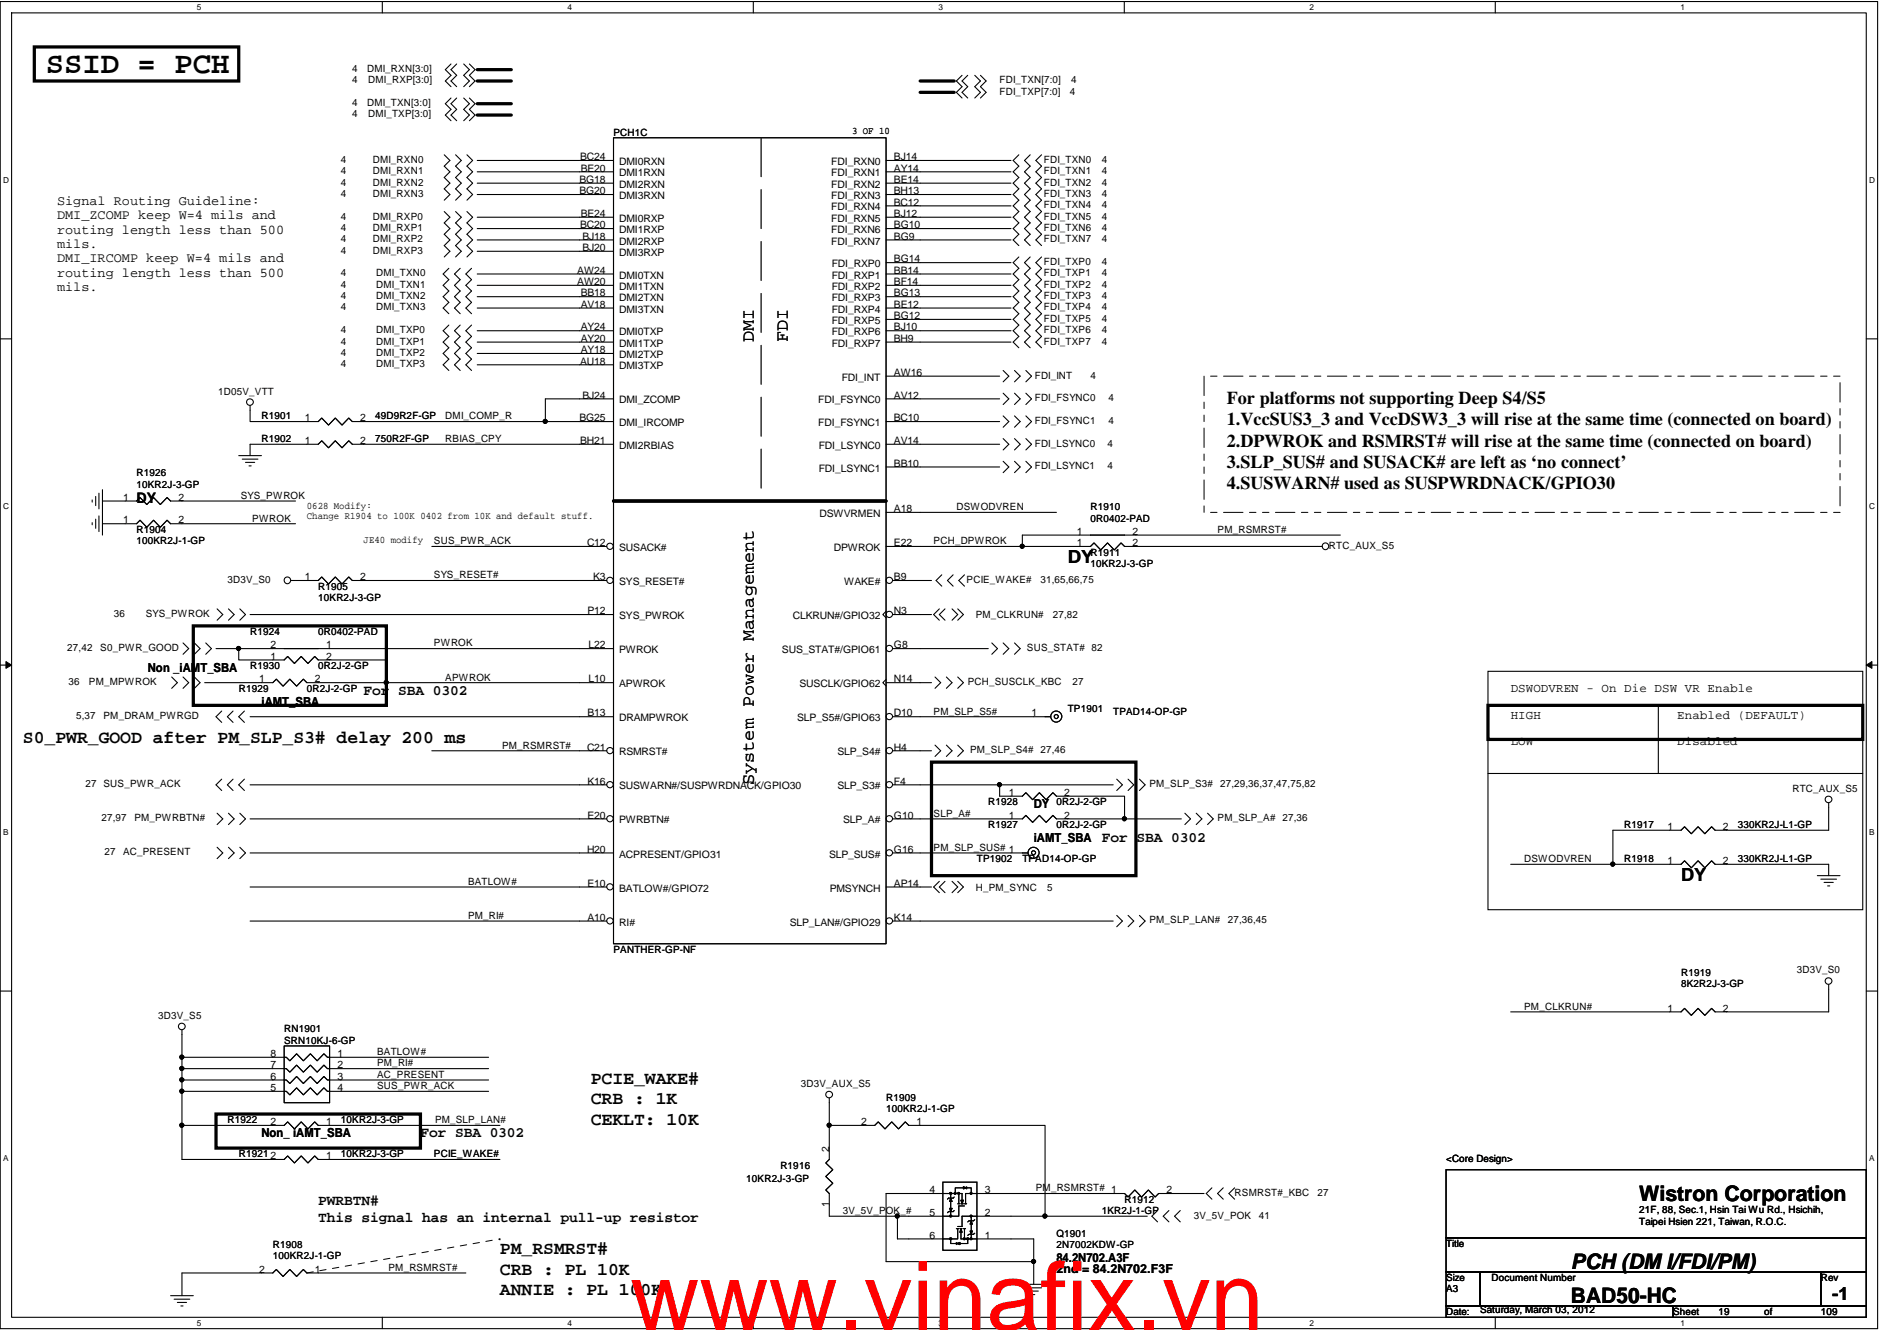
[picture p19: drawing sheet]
<svg xmlns="http://www.w3.org/2000/svg" width="278mm" height="196mm" viewBox="0 0 278 196" stroke-linecap="round" stroke-linejoin="round" font-family="sans-serif">
<defs><g id="words">
<text font-size="14.1" fill="#f00" x="92.8" y="196">www.vinafix.vn</text>
<text font-size="4.5" x="6.7" y="10.7">SSID = PCH</text>
<g font-size="3.1">
<text x="241.4" y="176.9">Wistron Corporation</text>
<text x="231.3" y="192">BAD50-HC</text>
<text x="231.3" y="186.9">PCH (DM I/FDI/PM)</text>
</g>
<g font-size="2.7">
<text x="111" y="50.4" transform="rotate(-90 111 50.4)">DMI</text>
<text x="116" y="50.4" transform="rotate(-90 116 50.4)">FDI</text>
<text x="180.7" y="59.5">For platforms not supporting Deep S4/S5</text>
<text x="180.7" y="62.7">1.VccSUS3_3 and VccDSW3_3 will rise at the same time (connected on board)</text>
<text x="180.7" y="65.8">2.DPWROK and RSMRST# will rise at the same time (connected on board)</text>
<text x="180.7" y="69">3.SLP_SUS# and SUSACK# are left as ‘no connect’</text>
<text x="180.7" y="72.1">4.SUSWARN# used as SUSPWRDNACK/GPIO30</text>
<text x="157.2" y="83">DY</text>
<text x="3.4" y="109.5">S0_PWR_GOOD after PM_SLP_S3# delay 200 ms</text>
<text x="111" y="115.6" transform="rotate(-90 111 115.6)">System Power Management</text>
<text x="247.6" y="129.8">DY</text>
<text x="87" y="159.7">PCIE_WAKE#</text>
<text x="87" y="162.7">CRB : 1K</text>
<text x="87" y="165.7">CEKLT: 10K</text>
<text x="73.6" y="184.7">PM_RSMRST#</text>
<text x="73.6" y="187.8">CRB : PL 10K</text>
<text x="73.6" y="190.8">ANNIE : PL 100K</text>
<text x="269.8" y="191.5">-1</text>
</g>
<g font-size="2.2">
<text x="20.1" y="74.1">DY</text>
<text x="53.6" y="102.3">For SBA 0302</text>
<text x="162.3" y="124.1">For SBA 0302</text>
<text x="61.9" y="167.5">For SBA 0302</text>
<text x="46.9" y="177.6">PWRBTN#</text>
<text x="46.9" y="180">This signal has an internal pull-up resistor</text>
</g>
<g font-size="2">
<text x="8.4" y="30.2">Signal Routing Guideline:</text>
<text x="8.4" y="32.3">DMI_ZCOMP keep W=4 mils and</text>
<text x="8.4" y="34.4">routing length less than 500</text>
<text x="8.4" y="36.5">mils.</text>
<text x="8.4" y="38.7">DMI_IRCOMP keep W=4 mils and</text>
<text x="8.4" y="40.8">routing length less than 500</text>
<text x="8.4" y="42.9">mils.</text>
</g>
<g font-size="1.8">
<text x="21.8" y="98.9">Non _iAMT_SBA</text>
<text x="38.5" y="104">iAMT_SBA</text>
<text x="222.5" y="102">DSWODVREN - On Die DSW VR Enable</text>
<text x="222.5" y="105.9">HIGH</text>
<text x="247" y="105.9">Enabled (DEFAULT)</text>
<text x="222.5" y="109.8">LOW</text>
<text x="247" y="109.8">Disabled</text>
<text x="152.2" y="119">DY</text>
<text x="152.2" y="124">iAMT_SBA</text>
<text x="38.5" y="167.5">Non_ iAMT_SBA</text>
<text x="155.6" y="185.9">84.2N702.A3F</text>
<text x="155.6" y="187.6">2nd = 84.2N702.F3F</text>
</g>
<g font-size="1.5">
<text x="51.9" y="10.6">4</text>
<text x="54.1" y="10.6">DMI_RXN[3:0]</text>
<text x="51.9" y="12.3">4</text>
<text x="51.9" y="17.3">4</text>
<text x="51.9" y="15.6">4</text>
<text x="54.1" y="15.6">DMI_TXN[3:0]</text>
<text x="54.2" y="12.3">DMI_RXP[3:0]</text>
<text x="54.2" y="17.3">DMI_TXP[3:0]</text>
<text x="147.2" y="14">FDI_TXP[7:0]</text>
<text x="147.2" y="12.3">FDI_TXN[7:0]</text>
<text x="157.6" y="14">4</text>
<text x="157.8" y="12.3">4</text>
<text x="50.2" y="24">4</text>
<text x="54.9" y="24">DMI_RXN0</text>
<text x="85.4" y="23.6">BC24</text>
<text x="90.3" y="20">PCH1C</text>
<text x="125.5" y="19.8">3 OF 10</text>
<text x="131.6" y="23.6">BJ14</text>
<text x="153.7" y="24">FDI_TXN0</text>
<text x="162.3" y="24">4</text>
<text x="50.2" y="29">4</text>
<text x="50.2" y="27.3">4</text>
<text x="50.2" y="25.7">4</text>
<text x="54.9" y="29">DMI_RXN3</text>
<text x="54.9" y="27.3">DMI_RXN2</text>
<text x="54.9" y="25.7">DMI_RXN1</text>
<text x="85.3" y="26.9">BG18</text>
<text x="85.3" y="28.6">BG20</text>
<text x="85.5" y="25.3">BE20</text>
<text x="91.2" y="24.3">DMI0RXN</text>
<text x="91.2" y="26">DMI1RXN</text>
<text x="91.2" y="27.7">DMI2RXN</text>
<text x="91.2" y="29.3">DMI3RXN</text>
<text x="122.4" y="24.3">FDI_RXN0</text>
<text x="122.4" y="26">FDI_RXN1</text>
<text x="122.4" y="27.7">FDI_RXN2</text>
<text x="122.4" y="29.3">FDI_RXN3</text>
<text x="131.6" y="25.3">AY14</text>
<text x="131.6" y="26.9">BE14</text>
<text x="131.6" y="28.6">BH13</text>
<text x="153.7" y="27.3">FDI_TXN2</text>
<text x="153.7" y="29">FDI_TXN3</text>
<text x="153.7" y="25.7">FDI_TXN1</text>
<text x="162.3" y="27.3">4</text>
<text x="162.3" y="29">4</text>
<text x="162.3" y="25.7">4</text>
<text x="50.2" y="32.4">4</text>
<text x="50.2" y="35.7">4</text>
<text x="50.2" y="34">4</text>
<text x="54.9" y="32.4">DMI_RXP0</text>
<text x="54.9" y="35.7">DMI_RXP2</text>
<text x="54.9" y="34">DMI_RXP1</text>
<text x="85.4" y="33.6">BC20</text>
<text x="85.5" y="32">BE24</text>
<text x="85.8" y="35.3">BJ18</text>
<text x="91.2" y="32.7">DMI0RXP</text>
<text x="91.2" y="34.4">DMI1RXP</text>
<text x="122.4" y="31">FDI_RXN4</text>
<text x="122.4" y="32.7">FDI_RXN5</text>
<text x="122.4" y="34.4">FDI_RXN6</text>
<text x="131.6" y="30.3">BC12</text>
<text x="131.6" y="32">BJ12</text>
<text x="131.6" y="33.6">BG10</text>
<text x="131.6" y="35.3">BG9</text>
<text x="153.7" y="34">FDI_TXN6</text>
<text x="153.7" y="30.7">FDI_TXN4</text>
<text x="153.7" y="35.7">FDI_TXN7</text>
<text x="153.7" y="32.4">FDI_TXN5</text>
<text x="162.3" y="34">4</text>
<text x="162.3" y="30.7">4</text>
<text x="162.3" y="35.7">4</text>
<text x="162.3" y="32.4">4</text>
<text x="50.2" y="37.4">4</text>
<text x="50.2" y="40.7">4</text>
<text x="54.9" y="37.4">DMI_RXP3</text>
<text x="55.4" y="40.7">DMI_TXN0</text>
<text x="85" y="40.3">AW24</text>
<text x="85" y="42">AW20</text>
<text x="85.8" y="37">BJ20</text>
<text x="91.2" y="36">DMI2RXP</text>
<text x="91.2" y="37.7">DMI3RXP</text>
<text x="91.2" y="41">DMI0TXN</text>
<text x="122.4" y="36">FDI_RXN7</text>
<text x="122.5" y="39.4">FDI_RXP0</text>
<text x="122.5" y="41">FDI_RXP1</text>
<text x="131.6" y="38.7">BG14</text>
<text x="131.6" y="40.3">BB14</text>
<text x="131.6" y="42">BF14</text>
<text x="153.7" y="39.1">FDI_TXP0</text>
<text x="153.7" y="40.7">FDI_TXP1</text>
<text x="162.3" y="39.1">4</text>
<text x="162.3" y="40.7">4</text>
<text x="50.2" y="42.4">4</text>
<text x="50.2" y="45.7">4</text>
<text x="50.2" y="44.1">4</text>
<text x="55.4" y="42.4">DMI_TXN1</text>
<text x="55.4" y="45.7">DMI_TXN3</text>
<text x="55.4" y="44.1">DMI_TXN2</text>
<text x="85.5" y="43.7">BB18</text>
<text x="85.5" y="45.3">AV18</text>
<text x="91.2" y="42.7">DMI1TXN</text>
<text x="91.2" y="44.4">DMI2TXN</text>
<text x="91.2" y="46.1">DMI3TXN</text>
<text x="122.5" y="42.7">FDI_RXP2</text>
<text x="122.5" y="44.4">FDI_RXP3</text>
<text x="122.5" y="46.1">FDI_RXP4</text>
<text x="122.5" y="47.7">FDI_RXP5</text>
<text x="131.6" y="43.7">BG13</text>
<text x="131.6" y="45.3">BE12</text>
<text x="131.6" y="47">BG12</text>
<text x="153.7" y="45.7">FDI_TXP4</text>
<text x="153.7" y="47.4">FDI_TXP5</text>
<text x="153.7" y="42.4">FDI_TXP2</text>
<text x="153.7" y="44.1">FDI_TXP3</text>
<text x="162.3" y="45.7">4</text>
<text x="162.3" y="47.4">4</text>
<text x="162.3" y="42.4">4</text>
<text x="162.3" y="44.1">4</text>
<text x="50.2" y="49.1">4</text>
<text x="50.2" y="52.4">4</text>
<text x="50.2" y="50.8">4</text>
<text x="55.4" y="49.1">DMI_TXP0</text>
<text x="55.4" y="52.4">DMI_TXP2</text>
<text x="55.4" y="50.8">DMI_TXP1</text>
<text x="85.4" y="53.7">AU18</text>
<text x="85.5" y="48.7">AY24</text>
<text x="85.5" y="50.4">AY20</text>
<text x="85.5" y="52">AY18</text>
<text x="91.2" y="49.4">DMI0TXP</text>
<text x="91.2" y="51.1">DMI1TXP</text>
<text x="91.2" y="52.7">DMI2TXP</text>
<text x="122.5" y="49.4">FDI_RXP6</text>
<text x="122.5" y="51.1">FDI_RXP7</text>
<text x="131.6" y="48.7">BJ10</text>
<text x="131.6" y="50.4">BH9</text>
<text x="153.7" y="49.1">FDI_TXP6</text>
<text x="153.7" y="50.8">FDI_TXP7</text>
<text x="162.3" y="49.1">4</text>
<text x="162.3" y="50.8">4</text>
<text x="32.1" y="58.1">1D05V_VTT</text>
<text x="50.2" y="54.1">4</text>
<text x="55.4" y="54.1">DMI_TXP3</text>
<text x="85.8" y="58.7">BJ24</text>
<text x="91.2" y="54.4">DMI3TXP</text>
<text x="91.2" y="59.4">DMI_ZCOMP</text>
<text x="120.5" y="59.4">FDI_FSYNC0</text>
<text x="124" y="56.1">FDI_INT</text>
<text x="131.6" y="58.7">AV12</text>
<text x="131.6" y="55.4">AW16</text>
<text x="152.4" y="55.8">FDI_INT</text>
<text x="152.4" y="59.1">FDI_FSYNC0</text>
<text x="160.6" y="55.8">4</text>
<text x="163.3" y="59.1">4</text>
<text x="38.5" y="61.8">R1901</text>
<text x="38.5" y="65.1">R1902</text>
<text x="44.9" y="62.1">1</text>
<text x="44.9" y="65.4">1</text>
<text x="53" y="62.1">2</text>
<text x="53" y="65.4">2</text>
<text x="55.2" y="61.8">49D9R2F-GP</text>
<text x="55.2" y="65.1">750R2F-GP</text>
<text x="65.6" y="65.1">RBIAS_CPY</text>
<text x="65.6" y="61.8">DMI_COMP_R</text>
<text x="85.3" y="62.1">BG25</text>
<text x="85.4" y="65.4">BH21</text>
<text x="91.2" y="62.8">DMI_IRCOMP</text>
<text x="120.5" y="62.8">FDI_FSYNC1</text>
<text x="131.6" y="62.1">BC10</text>
<text x="131.6" y="65.4">AV14</text>
<text x="152.4" y="65.8">FDI_LSYNC0</text>
<text x="152.4" y="62.5">FDI_FSYNC1</text>
<text x="163.1" y="65.8">4</text>
<text x="163.3" y="62.5">4</text>
<text x="20.1" y="70.1">R1926</text>
<text x="20.1" y="71.8">10KR2J-3-GP</text>
<text x="91.2" y="66.1">DMI2RBIAS</text>
<text x="120.6" y="66.1">FDI_LSYNC0</text>
<text x="120.6" y="69.5">FDI_LSYNC1</text>
<text x="131.6" y="68.8">BB10</text>
<text x="152.4" y="69.2">FDI_LSYNC1</text>
<text x="163.1" y="69.2">4</text>
<text x="18.1" y="73.8">1</text>
<text x="18.1" y="77.1">1</text>
<text x="26.3" y="73.8">2</text>
<text x="26.3" y="77.1">2</text>
<text x="35.5" y="73.5">SYS_PWROK</text>
<text x="37.1" y="76.8">PWROK</text>
<text x="45.2" y="75">0628 Modify:</text>
<text x="45.2" y="76.5">Change R1904 to 100K 0402 from 10K and default stuff.</text>
<text x="120.7" y="76.2">DSWVRMEN</text>
<text x="131.6" y="75.4">A18</text>
<text x="140.8" y="75.2">DSWODVREN</text>
<text x="160.6" y="75.2">R1910</text>
<text x="160.6" y="76.8">0R0402-PAD</text>
<text x="20.1" y="78.5">R1904</text>
<text x="20.1" y="80.2">100KR2J-1-GP</text>
<text x="53.6" y="80">JE40 modify</text>
<text x="63.9" y="80.2">SUS_PWR_ACK</text>
<text x="86.4" y="80.5">C12</text>
<text x="91.2" y="81.2">SUSACK#</text>
<text x="122.8" y="81.2">DPWROK</text>
<text x="131.6" y="80.5">E22</text>
<text x="137.5" y="80.2">PCH_DPWROK</text>
<text x="158.6" y="78.8">1</text>
<text x="158.6" y="80.5">1</text>
<text x="160.6" y="81.9">R1911</text>
<text x="160.6" y="83.5">10KR2J-3-GP</text>
<text x="166.8" y="78.8">2</text>
<text x="166.8" y="80.5">2</text>
<text x="179.3" y="78.5">PM_RSMRST#</text>
<text x="195.7" y="80.9">RTC_AUX_S5</text>
<text x="33.5" y="85.9">3D3V_S0</text>
<text x="44.9" y="85.5">1</text>
<text x="46.9" y="86.9">R1905</text>
<text x="46.9" y="88.5">10KR2J-3-GP</text>
<text x="53" y="85.5">2</text>
<text x="63.9" y="85.2">SYS_RESET#</text>
<text x="87.4" y="85.5">K3</text>
<text x="91.2" y="86.2">SYS_RESET#</text>
<text x="124.3" y="86.2">WAKE#</text>
<text x="131.6" y="85.5">B9</text>
<text x="142.4" y="85.9">PCIE_WAKE#</text>
<text x="153.2" y="85.9">31,65,66,75</text>
<text x="9.9" y="95.9">27,42</text>
<text x="14.8" y="95.9">S0_PWR_GOOD</text>
<text x="16.8" y="90.9">36</text>
<text x="21.5" y="90.9">SYS_PWROK</text>
<text x="36.8" y="93.6">R1924</text>
<text x="39.9" y="95.5">2</text>
<text x="46.9" y="93.6">0R0402-PAD</text>
<text x="48" y="95.5">1</text>
<text x="63.9" y="95.2">PWROK</text>
<text x="86.5" y="90.5">P12</text>
<text x="86.7" y="95.5">L22</text>
<text x="91.2" y="91.2">SYS_PWROK</text>
<text x="116.7" y="91.2">CLKRUN#/GPIO32</text>
<text x="131.6" y="90.5">N3</text>
<text x="131.6" y="95.5">G8</text>
<text x="143.7" y="91.1">PM_CLKRUN#</text>
<text x="151.2" y="95.9">SUS_STAT# 82</text>
<text x="155.1" y="91.1">27,82</text>
<text x="10.1" y="100.9">36</text>
<text x="13.1" y="100.9">PM_MPWROK</text>
<text x="35.2" y="101.9">R1929</text>
<text x="36.8" y="98.6">R1930</text>
<text x="38.2" y="100.5">1</text>
<text x="39.9" y="97.2">1</text>
<text x="45.2" y="101.9">0R2J-2-GP</text>
<text x="46.3" y="100.5">2</text>
<text x="46.9" y="98.6">0R2J-2-GP</text>
<text x="48" y="97.2">2</text>
<text x="65.6" y="100.3">APWROK</text>
<text x="86.7" y="100.5">L10</text>
<text x="91.2" y="96.2">PWROK</text>
<text x="91.2" y="101.2">APWROK</text>
<text x="115.2" y="96.2">SUS_STAT#/GPIO61</text>
<text x="117.7" y="101.2">SUSCLK/GPIO62</text>
<text x="131.6" y="100.5">N14</text>
<text x="142.5" y="100.9">PCH_SUSCLK_KBC</text>
<text x="157.9" y="100.9">27</text>
<text x="11.2" y="105.9">5,37</text>
<text x="15.2" y="105.9">PM_DRAM_PWRGD</text>
<text x="86.5" y="105.5">B13</text>
<text x="91.2" y="106.3">DRAMPWROK</text>
<text x="117.4" y="106.3">SLP_S5#/GPIO63</text>
<text x="131.6" y="105.5">D10</text>
<text x="137.5" y="105.3">PM_SLP_S5#</text>
<text x="151.9" y="105.5">1</text>
<text x="157.2" y="105">TP1901</text>
<text x="163.9" y="105.3">TPAD14-OP-GP</text>
<text x="73.9" y="110.3">PM_RSMRST#</text>
<text x="86.4" y="110.6">C21</text>
<text x="91.2" y="111.3">RSMRST#</text>
<text x="123.3" y="111.3">SLP_S4#</text>
<text x="131.6" y="110.6">H4</text>
<text x="142.9" y="111">PM_SLP_S4# 27,46</text>
<text x="12.6" y="116">27 SUS_PWR_ACK</text>
<text x="86.5" y="115.6">K16</text>
<text x="91.2" y="116.3">SUSWARN#/SUSPWRDNACK/GPIO30</text>
<text x="123.3" y="116.3">SLP_S3#</text>
<text x="131.6" y="115.6">F4</text>
<text x="145.5" y="118.6">R1928</text>
<text x="148.6" y="117.3">1</text>
<text x="155.6" y="118.6">0R2J-2-GP</text>
<text x="156.7" y="117.3">2</text>
<text x="169.3" y="116">PM_SLP_S3# 27,29,36,37,47,75,82</text>
<text x="264" y="116.7">RTC_AUX_S5</text>
<text x="14.9" y="121">27,97</text>
<text x="19.8" y="121">PM_PWRBTN#</text>
<text x="86.4" y="125.6">H20</text>
<text x="86.5" y="120.6">E20</text>
<text x="91.2" y="121.3">PWRBTN#</text>
<text x="124.2" y="121.3">SLP_A#</text>
<text x="131.6" y="125.6">G16</text>
<text x="131.6" y="120.6">G10</text>
<text x="137.5" y="120.3">SLP_A#</text>
<text x="137.5" y="125.3">PM_SLP_SUS# 1</text>
<text x="145.5" y="122">R1927</text>
<text x="148.6" y="120.6">1</text>
<text x="155.6" y="122">0R2J-2-GP</text>
<text x="156.7" y="120.6">2</text>
<text x="179.3" y="121">PM_SLP_A# 27,36</text>
<text x="239.2" y="122">R1917</text>
<text x="245.6" y="122.3">1</text>
<text x="253.7" y="122.3">2</text>
<text x="255.9" y="122">330KR2J-L1-GP</text>
<text x="15.4" y="126">27</text>
<text x="18.1" y="126">AC_PRESENT</text>
<text x="68.9" y="130.4">BATLOW#</text>
<text x="86.5" y="130.6">E10</text>
<text x="91.2" y="126.3">ACPRESENT/GPIO31</text>
<text x="91.2" y="131.4">BATLOW#/GPIO72</text>
<text x="122.1" y="126.3">SLP_SUS#</text>
<text x="122.2" y="131.4">PMSYNCH</text>
<text x="131.6" y="130.6">AP14</text>
<text x="143.7" y="131.2">H_PM_SYNC</text>
<text x="143.9" y="127">TP1902</text>
<text x="150.6" y="127">TPAD14-OP-GP</text>
<text x="154.2" y="131.2">5</text>
<text x="224.5" y="127">DSWODVREN</text>
<text x="239.2" y="127">R1918</text>
<text x="245.6" y="127.3">1</text>
<text x="253.7" y="127.3">2</text>
<text x="255.9" y="127">330KR2J-L1-GP</text>
<text x="68.9" y="135.4">PM_RI#</text>
<text x="86.5" y="135.7">A10</text>
<text x="91.2" y="136.4">RI#</text>
<text x="116.3" y="136.4">SLP_LAN#/GPIO29</text>
<text x="131.6" y="135.7">K14</text>
<text x="169.3" y="136.1">PM_SLP_LAN#</text>
<text x="180.8" y="136.1">27,36,45</text>
<text x="90.3" y="140.4">PANTHER-GP-NF</text>
<text x="247.6" y="143.7">R1919</text>
<text x="264.6" y="143.4">3D3V_S0</text>
<text x="224.5" y="148.8">PM_CLKRUN#</text>
<text x="245.6" y="149">1</text>
<text x="247.6" y="145.4">8K2R2J-3-GP</text>
<text x="253.7" y="149">2</text>
<text x="23.3" y="150.1">3D3V_S5</text>
<text x="39.9" y="155.7">8</text>
<text x="41.8" y="152.1">RN1901</text>
<text x="41.8" y="153.8">SRN10KJ-6-GP</text>
<text x="49.7" y="155.7">1</text>
<text x="55.5" y="155.4">BATLOW#</text>
<text x="39.9" y="160.7">5</text>
<text x="39.9" y="159.1">6</text>
<text x="39.9" y="157.4">7</text>
<text x="49.7" y="157.4">2</text>
<text x="49.7" y="159.1">3</text>
<text x="49.7" y="160.7">4</text>
<text x="55.5" y="157.1">PM_RI#</text>
<text x="55.5" y="158.8">AC_PRESENT</text>
<text x="55.5" y="160.5">SUS_PWR_ACK</text>
<text x="117.9" y="160.1">3D3V_AUX_S5</text>
<text x="33.5" y="165.5">R1922</text>
<text x="39.9" y="165.8">2</text>
<text x="48" y="165.8">1</text>
<text x="50.2" y="165.5">10KR2J-3-GP</text>
<text x="64.1" y="165.5">PM_SLP_LAN#</text>
<text x="126.8" y="165.8">2</text>
<text x="130.5" y="162.1">R1909</text>
<text x="130.5" y="163.8">100KR2J-1-GP</text>
<text x="135" y="165.8">1</text>
<text x="35.2" y="170.5">R1921</text>
<text x="39.9" y="170.8">2</text>
<text x="48" y="170.8">1</text>
<text x="50.2" y="170.5">10KR2J-3-GP</text>
<text x="63.9" y="170.5">PCIE_WAKE#</text>
<text x="114.9" y="172.2">R1916</text>
<text x="122.1" y="169.7" transform="rotate(-90 122.1 169.7)">2</text>
<text x="213" y="171.2">&lt;Core Design&gt;</text>
<text x="109.9" y="174.2">10KR2J-3-GP</text>
<text x="122.1" y="177.8" transform="rotate(-90 122.1 177.8)">1</text>
<text x="124.1" y="178.9">3V_5V_POK_#</text>
<text x="136.9" y="175.8">4</text>
<text x="136.9" y="179.1">5</text>
<text x="145" y="179.1">2</text>
<text x="145" y="175.8">3</text>
<text x="152.5" y="175.5">PM_RSMRST# 1</text>
<text x="162.3" y="178.9">1KR2J-1-GP</text>
<text x="165.6" y="177.2">R1912</text>
<text x="171.8" y="175.8">2</text>
<text x="175.8" y="179.5">3V_5V_POK</text>
<text x="181.8" y="176.2">RSMRST#_KBC</text>
<text x="185.4" y="179.5">41</text>
<text x="194" y="176.2">27</text>
<text x="241.4" y="178.7">21F, 88, Sec.1, Hsin Tai Wu Rd., Hsichih,</text>
<text x="40.2" y="183.9">R1908</text>
<text x="40.2" y="185.5">100KR2J-1-GP</text>
<text x="136.9" y="182.5">6</text>
<text x="145" y="182.5">1</text>
<text x="155.6" y="182.2">Q1901</text>
<text x="155.6" y="183.9">2N7002KDW-GP</text>
<text x="213" y="183.7">Title</text>
<text x="241.4" y="180.4">Taipei Hsien 221, Taiwan, R.O.C.</text>
<text x="38.2" y="187.5">2</text>
<text x="46.3" y="187.5">1</text>
<text x="57.2" y="187.2">PM_RSMRST#</text>
<text x="213" y="188.7">Size</text>
<text x="213" y="190.4">A3</text>
<text x="219.6" y="188.7">Document Number</text>
<text x="268.1" y="188.7">Rev</text>
<text x="213" y="193.7">Date:</text>
<text x="218" y="193.4">Saturday, March 03, 2012</text>
<text x="246.4" y="193.7">Sheet</text>
<text x="253.1" y="193.7">19</text>
<text x="259.8" y="193.7">of</text>
<text x="268.1" y="193.7">109</text>
</g>
<g font-size="1.2">
<text x="29" y="1.5">5</text>
<text x="83.6" y="1.5">4</text>
<text x="138.2" y="1.5">3</text>
<text x="192.8" y="1.5">2</text>
<text x="247.5" y="1.5">1</text>
<text x=".5" y="27">D</text>
<text x="275.3" y="27">D</text>
<text x=".5" y="75">C</text>
<text x="275.3" y="75">C</text>
<text x=".5" y="123.1">B</text>
<text x="275.3" y="123.1">B</text>
<text x=".5" y="171.1">A</text>
<text x="275.3" y="171.1">A</text>
<text x="29" y="195.3">5</text>
<text x="83.6" y="195.3">4</text>
<text x="138.2" y="195.3">3</text>
<text x="192.8" y="195.3">2</text>
<text x="247.5" y="195.3">1</text>
</g>
</g></defs>
<path d="M0 .2h276.5v195.5h-276.5zM1.7 1.9h273.1v192.2h-273.1z" fill="none" stroke="#000" stroke-width=".16"/>
<g fill="#fff">
<path d="M29 .4h.6v1.3h-.6z"/>
<path d="M29 194.2h.6v1.3h-.6z"/>
</g>
<path d="M56.3 .2v1.7M56.3 194.1v1.6" fill="none" stroke="#000" stroke-width=".16"/>
<g fill="#fff">
<path d="M83.6 .4h.6v1.3h-.6z"/>
<path d="M83.6 194.2h.6v1.3h-.6z"/>
</g>
<path d="M110.9 .2v1.7M110.9 194.1v1.6" fill="none" stroke="#000" stroke-width=".16"/>
<g fill="#fff">
<path d="M138.2 .4h.6v1.3h-.6z"/>
<path d="M138.2 194.2h.6v1.3h-.6z"/>
</g>
<path d="M165.6 .2v1.7M165.6 194.1v1.6" fill="none" stroke="#000" stroke-width=".16"/>
<g fill="#fff">
<path d="M192.8 .4h.7v1.3h-.7z"/>
<path d="M192.8 194.2h.7v1.3h-.7z"/>
</g>
<path d="M220.2 .2v1.7M220.2 194.1v1.6" fill="none" stroke="#000" stroke-width=".16"/>
<g fill="#fff">
<path d="M247.5 .4h.6v1.3h-.6z"/>
<path d="M247.5 194.2h.6v1.3h-.6z"/>
<path d="M.5 25.9h.8v1.3h-.8z"/>
<path d="M275.3 25.9h.8v1.3h-.8z"/>
<path d="M.5 73.9h.8v1.3h-.8z"/>
<path d="M275.3 73.9h.8v1.3h-.8z"/>
</g>
<path d="M0 49.9h1.7M274.8 49.9h1.7" fill="none" stroke="#000" stroke-width=".16"/>
<g fill="#fff">
<path d="M.5 122h.7v1.3h-.7z"/>
<path d="M275.3 122h.7v1.3h-.7z"/>
</g>
<path d="M0 98h1.7M274.8 98h1.7" fill="none" stroke="#000" stroke-width=".16"/>
<path d="M.9 97.5l.8 .5-.8 .5zM274.8 98l.9-.5v1z" fill="#000"/>
<path d="M.9 97.5l.8 .5-.8 .5zM274.8 98l.9-.5v1z" fill="none" stroke="#000" stroke-width=".15"/>
<g fill="#fff">
<path d="M.5 170h.7v1.3h-.7z"/>
<path d="M275.3 170h.7v1.3h-.7z"/>
</g>
<g fill="none" stroke="#000" stroke-width=".16">
<path d="M66.4 9.4l-.8 .9 .8 .8-.8 .8 .8 .9M66.4 14.4l-.8 .9 .8 .8-.8 .9 .8 .8M67.3 9.4l-.9 .9 .9 .8-.9 .8 .9 .9M67.3 14.4l-.9 .9 .9 .8-.9 .9 .9 .8M68.3 9.4l.8 .9-.8 .8 .8 .8-.8 .9M68.3 14.4l.8 .9-.8 .8 .8 .9-.8 .8M69.1 9.4l.9 .9-.9 .8 .9 .8-.9 .9M69.1 14.4l.9 .9-.9 .8 .9 .9-.9 .8M141.7 11.1l-.9 .8 .9 .9-.9 .8 .9 .8M142.5 11.1l-.8 .8 .8 .9-.8 .8 .8 .8M143.5 11.1l.9 .8-.9 .9 .9 .8-.9 .8M144.4 11.1l.8 .8-.8 .9 .8 .8-.8 .8"/>
<path d="M65.4 31.2l.9 .8-.9 .8 .9 .9-.9 .8 .9 .8-.9 .9 .9 .8-.9 .9M65.4 22.8l.9 .8-.9 .9 .9 .8-.9 .8 .9 .9-.9 .8 .9 .9-.9 .8M66.1 39.5l-.8 .9 .8 .8-.8 .8 .8 .9-.8 .8 .8 .8-.8 .9 .8 .8M67.1 31.2l.8 .8-.8 .8 .8 .9-.8 .8 .8 .8-.8 .9 .8 .8-.8 .9M67.1 22.8l.8 .8-.8 .9 .8 .8-.8 .8 .8 .9-.8 .8 .8 .9-.8 .8M67.8 39.5l-.9 .9 .9 .8-.9 .8 .9 .9-.9 .8 .9 .8-.9 .9 .9 .8M68.8 31.2l.8 .8-.8 .8 .8 .9-.8 .8 .8 .8-.8 .9 .8 .8-.8 .9M68.8 22.8l.8 .8-.8 .9 .8 .8-.8 .8 .8 .9-.8 .8 .8 .9-.8 .8M69.4 39.5l-.8 .9 .8 .8-.8 .8 .8 .9-.8 .8 .8 .8-.8 .9 .8 .8M70.3 25.3h20M70.3 28.7h20M70.3 27h20"/>
<path d="M70.3 35.3h20M70.3 33.7h20M70.3 32h20M90.3 23.6h-20M90.3 37h-20M130.5 25.3h18.4M130.5 32h18.4M130.5 27h18.4M130.5 30.3h18.4M130.5 23.6h18.4M130.5 38.7h18.4M148.9 28.7h-18.4"/>
<path d="M148.9 35.3h-18.4M148.9 33.7h-18.4M150 37.9l-.8 .8 .8 .8-.8 .9 .8 .8-.8 .8 .8 .9-.8 .8 .8 .8-.8 .9 .8 .8-.8 .9 .8 .8-.8 .8 .8 .9-.8 .8 .8 .8M150 22.8l-.8 .8 .8 .9-.8 .8 .8 .8-.8 .9 .8 .8-.8 .9 .8 .8-.8 .8 .8 .9-.8 .8 .8 .8-.8 .9 .8 .8-.8 .8 .8 .9M151.7 37.9l-.8 .8 .8 .8-.8 .9 .8 .8-.8 .8 .8 .9-.8 .8 .8 .8-.8 .9 .8 .8-.8 .9 .8 .8-.8 .8 .8 .9-.8 .8 .8 .8M151.7 22.8l-.8 .8 .8 .9-.8 .8 .8 .8-.8 .9 .8 .8-.8 .9 .8 .8-.8 .8 .8 .9-.8 .8 .8 .8-.8 .9 .8 .8-.8 .8 .8 .9M153.4 37.9l-.9 .8 .9 .8-.9 .9 .9 .8-.9 .8 .9 .9-.9 .8 .9 .8-.9 .9 .9 .8-.9 .9 .9 .8-.9 .8 .9 .9-.9 .8 .9 .8M153.4 22.8l-.9 .8 .9 .9-.9 .8 .9 .8-.9 .9 .9 .8-.9 .9 .9 .8-.9 .8 .9 .9-.9 .8 .9 .8-.9 .9 .9 .8-.9 .8 .9 .9M36.8 59.8v2.3h10.1l.5-.5 1 1 1-1 1 1 1-1 .5 .5h28.4M66.1 47.9l-.8 .8 .8 .9-.8 .8 .8 .8-.8 .9 .8 .8-.8 .8 .8 .9M67.8 47.9l-.9 .8 .9 .9-.9 .8 .9 .8-.9 .9 .9 .8-.9 .8 .9 .9M69.4 47.9l-.8 .8 .8 .9-.8 .8 .8 .8-.8 .9 .8 .8-.8 .8 .8 .9"/>
<path d="M70.3 40.4h20M70.3 53.7h20M70.3 52.1h20M70.3 50.4h20M70.3 48.7h20M70.3 45.4h20M70.3 43.7h20M70.3 42h20M90.3 58.8h-10v3.3M130.5 58.8h16.7M130.5 55.4h16.7M130.5 40.4h18.4"/>
<path d="M130.5 43.7h18.4M130.5 50.4h18.4M130.5 47.1h18.4M130.5 42h18.4M130.5 48.7h18.4M130.5 45.4h18.4M147.7 54.6l.9 .8-.9 .9M147.7 57.9l.9 .9-.9 .8M149.4 54.6l.8 .8-.8 .9M149.4 57.9l.8 .9-.8 .8M151.1 54.6l.8 .8-.8 .9M151.1 57.9l.8 .9-.8 .8"/>
<path d="M13.6 73.7v.3M13.6 77v.3M14.1 73.1v1.4M14.1 76.5v1.3M14.6 72.7v2.3M14.6 76v2.3M15.1 72.1v6.7M35.2 67.1h3.3M35.7 67.6h2.3M36.2 68.1h1.3M36.7 68.6h.3M43.5 73.8h-18.4l-.5-.5-1 1-1-1-1 1-1-1-.5 .5h-5"/>
<path d="M43.5 77.2h-18.4l-.5-.6-1 1.1-1-1.1-1 1.1-1-1.1-.5 .6h-5M80.3 62.1h10M85.3 65.5h-33.4l-.5-.6-1 1.1-1-1.1-1 1.1-1-1.1-.5 .6h-10.1v1.6M130.5 68.8h16.7M130.5 65.5h16.7M130.5 62.1h16.7M135.5 75.5h20.1M147.7 64.6l.9 .9-.9 .8M147.7 61.3l.9 .8-.9 .8M147.7 68l.9 .8-.9 .8M149.4 64.6l.8 .9-.8 .8M149.4 61.3l.8 .8-.8 .8"/>
<path d="M149.4 68l.8 .8-.8 .8M151.1 64.6l.8 .9-.8 .8M151.1 61.3l.8 .8-.8 .8M151.1 68l.8 .8-.8 .8M197.4 78.8h-46.8v1.7M25.3 99.7l.8 .9-.8 .8M27 99.7l.8 .9-.8 .8M27 94.7l.8 .9-.8 .8M28.6 99.7l.9 .9-.9 .8M28.6 94.7l.9 .9-.9 .8M30.3 94.7l.8 .9-.8 .8M31.8 95.6h3.4v1.6h6.6l.6-.5 1 1 1-1 1 1 .9-1 .6 .5h10v3.4h-11.7l-.5-.5-1 1-1-1-1 1-1-1-.5 .5h-10.1"/>
<path d="M32 89.7l.8 .8-.8 .9M33.6 89.7l.9 .8-.9 .9M35.2 95.6h50.1M35.3 89.7l.9 .8-.9 .9M36.8 90.5h48.5M42.8 85.5h2.4M53.6 85.5h31.7M63.6 80.5h21.7M135.5 85.5h1.7M135.5 90.5h1.7M135.5 95.6h10M135.5 80.5h15.1"/>
<path d="M137.7 99.7l.8 .9-.8 .8M138.3 89.7l-.8 .8 .8 .9M138.7 84.7l-.8 .8 .8 .9M139.2 89.7l-.9 .8 .9 .9M139.4 99.7l.8 .9-.8 .8M140.2 89.7l.8 .8-.8 .9M140.4 84.7l-.9 .8 .9 .9M141 99.7l.9 .9-.9 .8M141 89.7l.9 .8-.9 .9M142 84.7l-.8 .8 .8 .9M146.1 94.7l.8 .9-.8 .8M147.7 94.7l.9 .9-.9 .8"/>
<path d="M149.4 94.7l.8 .9-.8 .8M150.6 80.5h10l.5-.5 1 1 1-1 1 1 1-1 .5 .5h28.4M194 80.5h.7M219.1 98.9h55.2v35.1h-55.2zM32 119.8l.8 .8-.8 .9M32.6 104.8l-.8 .8 .8 .8M32.6 114.8l-.8 .8 .8 .9M33.6 119.8l.9 .8-.9 .9M34.3 104.8l-.8 .8 .8 .8M34.3 114.8l-.8 .8 .8 .9M35.3 119.8l.9 .8-.9 .9M36 104.8l-.8 .8 .8 .8"/>
<path d="M36 114.8l-.8 .8 .8 .9M36.8 105.6h48.5M36.8 115.6h48.5M56.9 100.6h28.4M63.6 110.6h21.7M135.5 115.6h11.7v1.7h1.7M135.5 100.6h1.7M135.5 110.6h1.7M135.5 105.6h19.2M137.7 109.8l.8 .8-.8 .8M139.4 109.8l.8 .8-.8 .8M141 109.8l.9 .8-.9 .8"/>
<path d="M147.2 115.6h16.7M157.2 117.3h8.4v3.3M164.5 114.8l.8 .8-.8 .9M166.1 114.8l.9 .8-.9 .9M167.8 114.8l.8 .8-.8 .9M174.5 119.8l.8 .8-.8 .9M176.2 119.8l.8 .8-.8 .9M177.8 119.8l.9 .8-.9 .9M219.1 103.9h55.2M219.1 114h55.2M244.2 103.9v10.1M269.3 118.3v4h-16.7l-.5-.5-1 1-1-1-1 1-1-1-.5 .5h-10.1v5"/>
<path d="M32 124.8l.8 .9-.8 .8M33.6 124.8l.9 .9-.9 .8M35.3 124.8l.9 .9-.9 .8M36.8 130.7h48.5M36.8 125.7h48.5M36.8 135.7h48.5M36.8 120.6h48.5M130.5 130.7h6.7M135.5 135.7h28.4M135.5 125.7h15.9M135.5 120.6h15.1l.5-.5 1 1.1 1-1.1 1 1.1 1-1.1 .5 .5h10M138.3 129.8l-.8 .9 .8 .8"/>
<path d="M139.2 129.8l-.9 .9 .9 .8M140.2 129.8l.8 .9-.8 .8M141 129.8l.9 .9-.9 .8M164.5 134.9l.8 .8-.8 .8M165.6 120.6h8.4M166.1 134.9l.9 .8-.9 .8M167.8 134.9l.8 .8-.8 .8M222.5 127.3h15M237.5 127.3h8.4M254.2 127.3h15.1v1.7M267.6 129h3.4M268.1 129.5h2.4"/>
<path d="M268.6 130h1.4M269.1 130.5h.4M0 146h1.7M26.8 151.7v4.1M26.8 155.8v1.6M26.8 157.4v1.7M26.8 159.1v1.7M26.8 157.4h13.4M26.8 159.1h13.4M26.8 155.8h13.4M50.2 155.8h21.7M50.2 159.1h21.7"/>
<path d="M50.2 157.4h21.8M222.5 149.1h23.4M269.3 145.1v4h-15.1M274.8 146h1.7M26.8 160.8v5M26.8 165.8v5h13.4M26.8 165.8h13.4M26.8 160.8h13.4M48.5 170.8h25.1M48.5 165.8h25.1M50.2 160.8h21.8M122.1 161.8v4"/>
<path d="M122.1 165.8v5l-.5 .5 1 1-1 1 1 1-1 1 .5 .5v3.4h10.1M122.1 165.8h6.7l.5-.5 1 1 1-1 1 1 1-1 .5 .5h20.1v13.4M132.2 179.2v3.3h8.8v-1.5M138.8 174.2h5.1v10h-5.1zM139.9 175.7h.2v.2h-.2zM139.9 179h.2v.2h-.2zM140 175.8v.7l.2 .5h-.4l.2-.5M140 176.7v1.8l-.2-.5h.4l-.2 .5v.7M140.5 176.3l-.1 .2h-.7l-.2 .2M140.5 178.3l-.1 .2h-.7l-.2 .2M140.5 175.7h.2v.2h-.2zM140.7 175.8v-.8h2.3v.8"/>
<path d="M141 177.3h.4M141.1 175.7h.2v.2h-.2zM141.2 175.8v1.5M141.5 176.8h.4l-.2 .5zM141.5 177.3h.4M141.7 177.3v-1.5h-11.2v10.1h21.7M141.9 174.8l.5 .2-.5 .2zM142 177.7h-.8v1.5h-9M142 177.3h.4M142.4 174.8v.4M142.9 175.7h.2v.2h-.2zM142.9 179h.2v.2h-.2z"/>
<path d="M143 179.9l.2 .4h-.3zM143 179.2v.7M143.5 179.7l-.2 .2h-.6l-.2 .1M153.9 179.2h15.1M153.9 179.2h-12.2v1.5h-.7M170.5 178.3l-.9 .9 .9 .8M172.1 178.3l-.8 .9 .8 .8M173.8 178.3l-.8 .9 .8 .8M177.3 175.8h-6.7l-.5 .5-1-1-1 1-1-1-1 1-.5-.5h-23.4v1.5M178.5 175l-.9 .8 .9 .9M180.1 175l-.8 .8 .8 .9M181.8 175l-.8 .8 .8 .9"/>
<path d="M213 172.3h61.8v10.1h-61.8zM25.1 190.9h3.4M25.6 191.4h2.3M26.1 191.9h1.4M26.6 192.4h.4M38.5 187.5h-11.7v3.4M46.9 187.5h21.7M139.9 182.4h.2v.2h-.2zM140.8 183v.4M140.8 181h.4M140.8 183.2l.6-.2v.4zM141.4 181h.3"/>
<path d="M141.5 181l.2 .5h-.3zM141.5 181v1.5h10.7v3.4M141.9 181h.3M141.9 182.4h.2v.2h-.2zM142 181v1.5M142.4 182.4h.2v.2h-.2zM142.5 182.5v.7h-2.5v-.7M142.9 181.4h.3l-.2 .4zM142.9 182.4h.2v.2h-.2zM143 180v2.5M143.5 181.7l-.2 .1h-.6l-.2 .2M150.6 189.2h3.3"/>
<path d="M151.1 189.7h2.3M151.5 190.2h1.4M152.1 190.7h.3M152.2 185.9v3.3M213 182.4h61.8v5h-61.8zM213 187.4h5v5h-5zM213 192.4h33.4v1.7h-33.4zM218 187.4h50.1v5h-50.1zM246.4 192.4h28.4v1.7h-28.4zM268.1 187.4h6.7v5h-6.7z"/>
<circle cx="36.8" cy="59.2" r=".49"/>
<circle cx="80.3" cy="62.1" r=".3"/>
<circle cx="35.1" cy="95.5" r=".3"/>
<circle cx="42.3" cy="85.5" r=".49"/>
<circle cx="150.5" cy="80.5" r=".3"/>
<circle cx="195.2" cy="80.5" r=".49"/>
<circle cx="56.9" cy="100.5" r=".3"/>
<circle cx="147.2" cy="115.6" r=".3"/>
<circle cx="155.5" cy="105.6" r=".3"/>
<circle cx="155.6" cy="105.6" r=".82"/>
<circle cx="269.3" cy="117.8" r=".49"/>
<circle cx="152.2" cy="125.6" r=".3"/>
<circle cx="152.2" cy="125.6" r=".82"/>
<circle cx="165.6" cy="120.6" r=".3"/>
<circle cx="237.5" cy="127.3" r=".3"/>
<circle cx="26.8" cy="155.7" r=".3"/>
<circle cx="26.8" cy="157.4" r=".3"/>
<circle cx="26.8" cy="159.1" r=".3"/>
<circle cx="26.8" cy="151.2" r=".49"/>
<circle cx="269.3" cy="144.5" r=".49"/>
<circle cx="26.8" cy="160.8" r=".3"/>
<circle cx="26.8" cy="165.8" r=".3"/>
<circle cx="122.1" cy="165.8" r=".3"/>
<circle cx="122.1" cy="161.3" r=".49"/>
<circle cx="132.1" cy="179.2" r=".3"/>
<circle cx="153.9" cy="179.2" r=".3"/>
<circle cx="152.2" cy="185.8" r=".3"/>
</g>
<g fill="#000">
<path d="M139.9 175.7h.2v.2h-.2z" fill-rule="evenodd"/>
<path d="M139.9 179h.2v.2h-.2z" fill-rule="evenodd"/>
<path d="M139.9 175.7h.2v.2h-.2z" fill-rule="evenodd"/>
<path d="M139.9 179h.2v.2h-.2z" fill-rule="evenodd"/>
<path d="M140.5 175.7h.2v.2h-.2z" fill-rule="evenodd"/>
<path d="M140.5 175.7h.2v.2h-.2z" fill-rule="evenodd"/>
<path d="M141.1 175.7h.2v.2h-.2z" fill-rule="evenodd"/>
<path d="M141.1 175.7h.2v.2h-.2z" fill-rule="evenodd"/>
<path d="M142.9 175.7h.2v.2h-.2z" fill-rule="evenodd"/>
<path d="M142.9 179h.2v.2h-.2z" fill-rule="evenodd"/>
<path d="M142.9 175.7h.2v.2h-.2z" fill-rule="evenodd"/>
<path d="M142.9 179h.2v.2h-.2z" fill-rule="evenodd"/>
<path d="M139.9 182.4h.2v.2h-.2z" fill-rule="evenodd"/>
<path d="M139.9 182.4h.2v.2h-.2z" fill-rule="evenodd"/>
<path d="M141.9 182.4h.2v.2h-.2z" fill-rule="evenodd"/>
<path d="M141.9 182.4h.2v.2h-.2z" fill-rule="evenodd"/>
<path d="M142.4 182.4h.2v.2h-.2z" fill-rule="evenodd"/>
<path d="M142.4 182.4h.2v.2h-.2z" fill-rule="evenodd"/>
<path d="M142.9 182.4h.2v.2h-.2z" fill-rule="evenodd"/>
<path d="M142.9 182.4h.2v.2h-.2z" fill-rule="evenodd"/>
<circle cx="80.3" cy="62.1" r=".3"/>
<circle cx="35.1" cy="95.5" r=".3"/>
<circle cx="150.5" cy="80.5" r=".3"/>
<circle cx="56.9" cy="100.5" r=".3"/>
<circle cx="147.2" cy="115.6" r=".3"/>
<circle cx="165.6" cy="120.6" r=".3"/>
<circle cx="237.5" cy="127.3" r=".3"/>
<circle cx="26.8" cy="155.7" r=".3"/>
<circle cx="26.8" cy="157.4" r=".3"/>
<circle cx="26.8" cy="159.1" r=".3"/>
<circle cx="26.8" cy="160.8" r=".3"/>
<circle cx="26.8" cy="165.8" r=".3"/>
<circle cx="122.1" cy="165.8" r=".3"/>
<circle cx="132.1" cy="179.2" r=".3"/>
<circle cx="153.9" cy="179.2" r=".3"/>
<circle cx="152.2" cy="185.8" r=".3"/>
</g>
<path d="M5.1 6.9h30.1v5h-30.1zM70.3 11.9h5M70.3 10.3h5M70.3 15.3h5M70.3 17h5M135.5 13.6h5M135.5 11.9h5M28.5 92.2h28.4v11.7h-28.4zM137.2 112.3h30.1v16.7h-30.1zM219.1 103.9h55.2v5h-55.2zM31.8 164.1h30.1v5h-30.1z" fill="none" stroke="#000" stroke-width=".48"/>
<path d="M177.3 55.4h93.7v20.1h-93.7z" fill="none" stroke="#000" stroke-width=".15" stroke-dasharray="2.9 1 1 1 1 1"/>
<path d="M45.2 187.5l28.4-5M73.6 182.5h.1" fill="none" stroke="#000" stroke-width=".15" stroke-dasharray="1 1 1 1 1 1 1 1"/>
<circle cx="131" cy="125.6" r=".47" fill="#fff"/>
<g fill="none" stroke="#000" stroke-width=".16">
<path d="M131.5 125.7h4"/>
<circle cx="131" cy="125.6" r=".47"/>
</g>
<circle cx="131" cy="115.6" r=".47" fill="#fff"/>
<g fill="none" stroke="#000" stroke-width=".16">
<path d="M131.5 115.6h4"/>
<circle cx="131" cy="115.6" r=".47"/>
</g>
<circle cx="131" cy="110.6" r=".47" fill="#fff"/>
<g fill="none" stroke="#000" stroke-width=".16">
<path d="M131.5 110.6h4"/>
<circle cx="131" cy="110.6" r=".47"/>
</g>
<circle cx="131" cy="105.6" r=".47" fill="#fff"/>
<g fill="none" stroke="#000" stroke-width=".16">
<path d="M131.5 105.6h4"/>
<circle cx="131" cy="105.6" r=".47"/>
</g>
<circle cx="89.8" cy="85.5" r=".47" fill="#fff"/>
<g fill="none" stroke="#000" stroke-width=".16">
<path d="M85.3 90.5h5M85.3 85.5h4.1"/>
<circle cx="89.8" cy="85.5" r=".47"/>
</g>
<circle cx="89.8" cy="120.6" r=".47" fill="#fff"/>
<g fill="none" stroke="#000" stroke-width=".16">
<path d="M85.3 120.6h4.1"/>
<circle cx="89.8" cy="120.6" r=".47"/>
</g>
<circle cx="89.8" cy="135.7" r=".47" fill="#fff"/>
<g fill="none" stroke="#000" stroke-width=".16">
<path d="M85.3 135.7h4.1"/>
<circle cx="89.8" cy="135.7" r=".47"/>
</g>
<circle cx="131" cy="85.5" r=".47" fill="#fff"/>
<g fill="none" stroke="#000" stroke-width=".16">
<path d="M131.5 85.5h4"/>
<circle cx="131" cy="85.5" r=".47"/>
</g>
<circle cx="131" cy="95.5" r=".47" fill="#fff"/>
<g fill="none" stroke="#000" stroke-width=".16">
<path d="M131.5 95.6h4M130.5 100.1l-.5 .5 .5 .4M130.5 100.6h5M85.3 125.7h5"/>
<circle cx="131" cy="95.5" r=".47"/>
</g>
<circle cx="89.8" cy="130.7" r=".47" fill="#fff"/>
<g fill="none" stroke="#000" stroke-width=".16">
<path d="M85.3 95.6h5M130.5 90.1l-.5 .4 .5 .5M85.3 130.7h4.1"/>
<circle cx="89.8" cy="130.7" r=".47"/>
</g>
<circle cx="131" cy="90.5" r=".47" fill="#fff"/>
<g fill="none" stroke="#000" stroke-width=".16">
<path d="M131.5 90.5h4"/>
<circle cx="131" cy="90.5" r=".47"/>
</g>
<circle cx="89.8" cy="115.6" r=".47" fill="#fff"/>
<g fill="none" stroke="#000" stroke-width=".16">
<path d="M85.3 115.6h4.1"/>
<circle cx="89.8" cy="115.6" r=".47"/>
</g>
<circle cx="89.8" cy="110.6" r=".47" fill="#fff"/>
<g fill="none" stroke="#000" stroke-width=".16">
<path d="M85.3 105.6h5M85.3 110.6h4.1"/>
<circle cx="89.8" cy="110.6" r=".47"/>
</g>
<circle cx="131" cy="135.7" r=".47" fill="#fff"/>
<g fill="none" stroke="#000" stroke-width=".16">
<path d="M85.3 65.5h5M130.5 80.5h5M85.3 100.6h5M131.5 135.7h4"/>
<circle cx="131" cy="135.7" r=".47"/>
</g>
<circle cx="131" cy="120.6" r=".47" fill="#fff"/>
<g fill="none" stroke="#000" stroke-width=".16">
<path d="M130.5 75.5h5M131.5 120.6h4"/>
<circle cx="131" cy="120.6" r=".47"/>
</g>
<circle cx="89.8" cy="80.5" r=".47" fill="#fff"/>
<g fill="none" stroke="#000" stroke-width=".16">
<path d="M90.3 20.3h40.2v118.7h-40.2zM45.2 85.5h1.7l.5-.5 1 1 1-1 1 1 1-1 .5 .5h1.7M85.3 80.5h4.1M148.9 117.3h1.7l.5-.5 1 1 1-1 1 1 1-1 .5 .5h1.6M245.9 127.3h1.7l.5-.5 1 1 1-1 1 1 1-1 .5 .5h1.6M40.2 155.8h2l.5 .5 1-1.1 1 1.1 1-1.1 1 1.1 1-1.1 .5 .6h2M40.2 157.4h2l.5 .6 1-1.1 1 1.1 1-1.1 1 1.1 1-1.1 .5 .5h2M40.2 159.1h2l.5 .5 1-1 1 1 1-1 1 1 1-1 .5 .5h2M41.8 154.1h6.7v8.4h-6.7zM245.9 149.1h1.7l.5-.5 1 1 1-1 1 1 1-1 .5 .5h1.6M40.2 165.8h1.6l.6-.5 1 1 1-1 1 1 .9-1 .6 .5h1.6M40.2 170.8h1.6l.6-.5 1 1 1-1 1 1 .9-1 .6 .5h1.6"/>
<path d="M40.2 160.8h2l.5 .5 1-1 1 1 1-1 1 1 1-1 .5 .5h2M38.5 187.5h1.7l.5-.5 1 1.1 1-1.1 1 1.1 1-1.1 .5 .5h1.7"/>
<circle cx="80.3" cy="62.1" r=".3"/>
<circle cx="35.1" cy="95.5" r=".3"/>
<circle cx="89.8" cy="80.5" r=".47"/>
<circle cx="150.5" cy="80.5" r=".3"/>
<circle cx="56.9" cy="100.5" r=".3"/>
<circle cx="147.2" cy="115.6" r=".3"/>
<circle cx="165.6" cy="120.6" r=".3"/>
<circle cx="237.5" cy="127.3" r=".3"/>
<circle cx="26.8" cy="155.7" r=".3"/>
<circle cx="26.8" cy="157.4" r=".3"/>
<circle cx="26.8" cy="159.1" r=".3"/>
<circle cx="26.8" cy="160.8" r=".3"/>
<circle cx="26.8" cy="165.8" r=".3"/>
<circle cx="122.1" cy="165.8" r=".3"/>
<circle cx="132.1" cy="179.2" r=".3"/>
<circle cx="153.9" cy="179.2" r=".3"/>
<circle cx="152.2" cy="185.8" r=".3"/>
</g>
<path d="M112.1 20.3v53.5M112.1 73.8h.1" fill="none" stroke="#fff" stroke-width=".15" stroke-dasharray="5.7 1.9"/>
<path d="M112.1 20.3v53.5M112.1 73.8h.1" fill="none" stroke="#000" stroke-width=".15" stroke-dasharray="5.7 1.9"/>
<path d="M90.3 73.8h40.2" fill="none" stroke="#000" stroke-width=".48"/>
<g fill="#000">
<circle cx="80.3" cy="62.1" r=".3"/>
<circle cx="35.1" cy="95.5" r=".3"/>
<circle cx="150.5" cy="80.5" r=".3"/>
<circle cx="56.9" cy="100.5" r=".3"/>
<circle cx="147.2" cy="115.6" r=".3"/>
<circle cx="165.6" cy="120.6" r=".3"/>
<circle cx="237.5" cy="127.3" r=".3"/>
<circle cx="26.8" cy="155.7" r=".3"/>
<circle cx="26.8" cy="157.4" r=".3"/>
<circle cx="26.8" cy="159.1" r=".3"/>
<circle cx="26.8" cy="160.8" r=".3"/>
<circle cx="26.8" cy="165.8" r=".3"/>
<circle cx="122.1" cy="165.8" r=".3"/>
<circle cx="132.1" cy="179.2" r=".3"/>
<circle cx="153.9" cy="179.2" r=".3"/>
<circle cx="152.2" cy="185.8" r=".3"/>
</g>
<use href="#words"/>
</svg>
